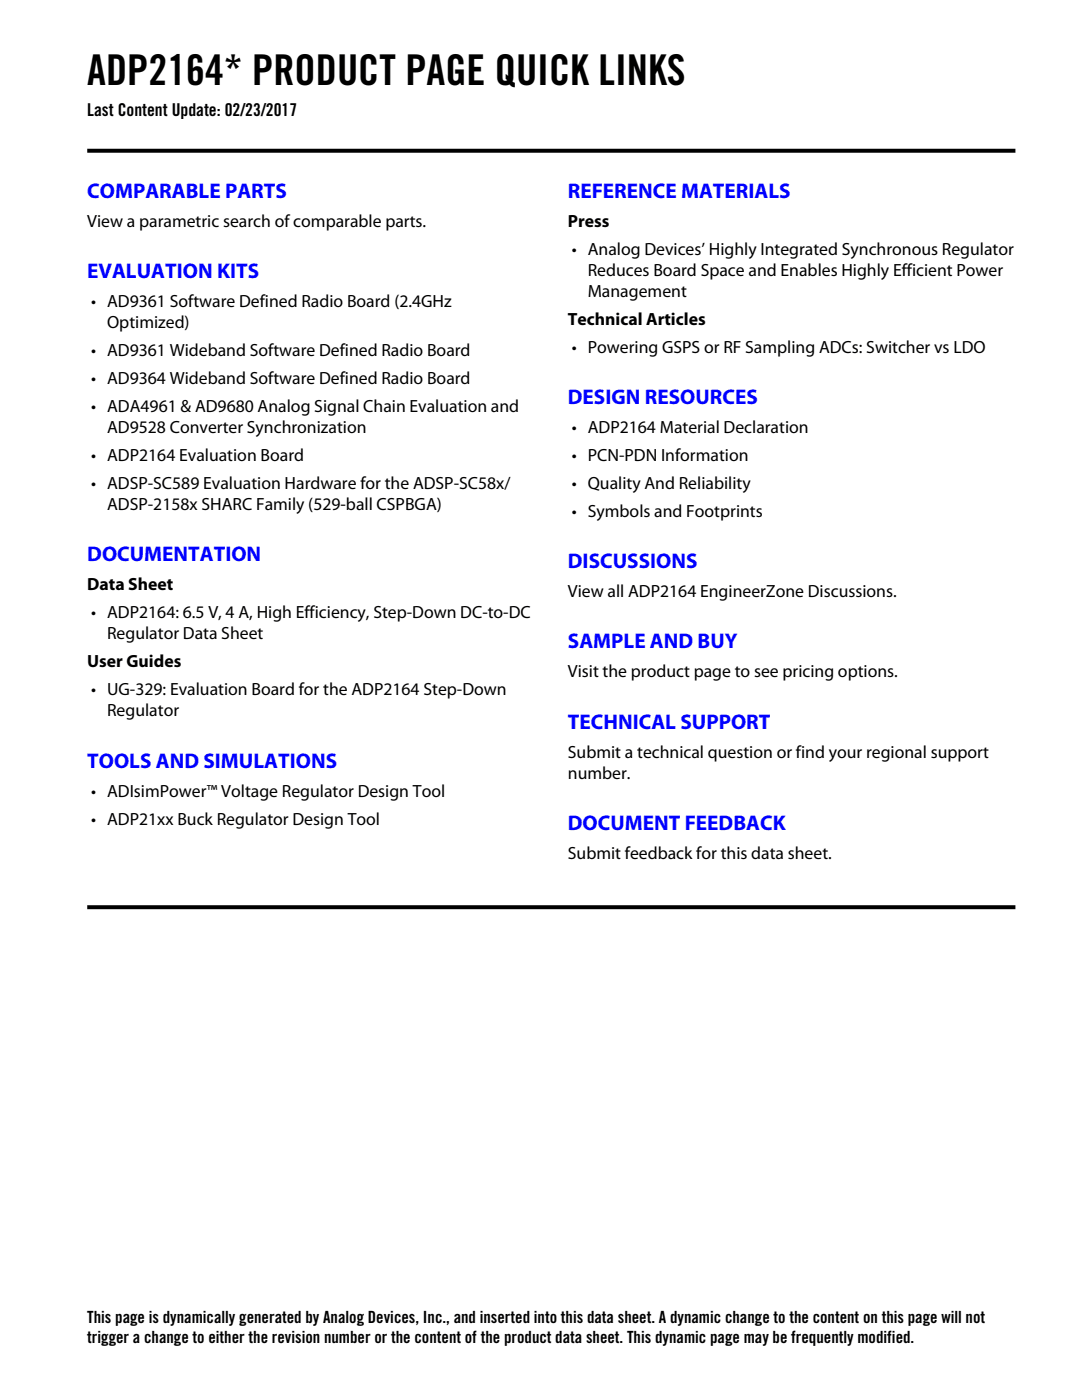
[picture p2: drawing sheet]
<svg xmlns="http://www.w3.org/2000/svg" width="216mm" height="279mm" viewBox="0 0 216 279" stroke-linecap="round" stroke-linejoin="round" font-family="sans-serif">
<defs><g id="words">
<text font-size="8.5" x="17.4" y="17">ADP2164* PRODUCT PAGE QUICK LINKS</text>
<g font-size="4.2" fill="#00f">
<text x="17.4" y="39.5">COMPARABLE PARTS</text>
<text x="113.3" y="39.5">REFERENCE MATERIALS</text>
<text x="17.4" y="55.5">EVALUATION KITS</text>
<text x="113.3" y="80.6">DESIGN RESOURCES</text>
<text x="17.4" y="112">DOCUMENTATION</text>
<text x="113.3" y="113.3">DISCUSSIONS</text>
<text x="113.3" y="129.4">SAMPLE AND BUY</text>
<text x="113.3" y="145.4">TECHNICAL SUPPORT</text>
<text x="17.4" y="153.2">TOOLS AND SIMULATIONS</text>
<text x="113.3" y="165.7">DOCUMENT FEEDBACK</text>
</g>
<g font-size="3.5">
<text x="17.4" y="23.1">Last Content Update: 02/23/2017</text>
<text x="17.4" y="45.3">View a parametric search of comparable parts.</text>
<text x="113.3" y="45.3">Press</text>
<text x="114.1" y="50.8">• Analog Devices’ Highly Integrated Synchronous Regulator</text>
<text x="117.3" y="55.1">Reduces Board Space and Enables Highly Efficient Power</text>
<text x="117.3" y="59.3">Management</text>
<text x="18.2" y="61.3">• AD9361 Software Defined Radio Board (2.4GHz</text>
<text x="21.4" y="65.5">Optimized)</text>
<text x="113.3" y="64.9">Technical Articles</text>
<text x="18.2" y="71.1">• AD9361 Wideband Software Defined Radio Board</text>
<text x="114.1" y="70.4">• Powering GSPS or RF Sampling ADCs: Switcher vs LDO</text>
<text x="18.2" y="76.7">• AD9364 Wideband Software Defined Radio Board</text>
<text x="18.2" y="82.2">• ADA4961 &amp; AD9680 Analog Signal Chain Evaluation and</text>
<text x="21.4" y="86.4">AD9528 Converter Synchronization</text>
<text x="114.1" y="86.4">• ADP2164 Material Declaration</text>
<text x="18.2" y="92">• ADP2164 Evaluation Board</text>
<text x="114.1" y="92">• PCN-PDN Information</text>
<text x="18.2" y="97.6">• ADSP-SC589 Evaluation Hardware for the ADSP-SC58x/</text>
<text x="21.4" y="101.8">ADSP-2158x SHARC Family (529-ball CSPBGA)</text>
<text x="114.1" y="97.6">• Quality And Reliability</text>
<text x="114.1" y="103.1">• Symbols and Footprints</text>
<text x="17.4" y="117.8">Data Sheet</text>
<text x="113.3" y="119.1">View all ADP2164 EngineerZone Discussions.</text>
<text x="18.2" y="123.4">• ADP2164: 6.5 V, 4 A, High Efficiency, Step-Down DC-to-DC</text>
<text x="21.4" y="127.6">Regulator Data Sheet</text>
<text x="17.4" y="133.2">User Guides</text>
<text x="113.3" y="135.2">Visit the product page to see pricing options.</text>
<text x="18.2" y="138.7">• UG-329: Evaluation Board for the ADP2164 Step-Down</text>
<text x="21.4" y="143">Regulator</text>
<text x="113.3" y="151.2">Submit a technical question or find your regional support</text>
<text x="113.3" y="155.4">number.</text>
<text x="18.2" y="159">• ADIsimPower™ Voltage Regulator Design Tool</text>
<text x="18.2" y="164.5">• ADP21xx Buck Regulator Design Tool</text>
<text x="113.3" y="171.5">Submit feedback for this data sheet.</text>
</g>
<g font-size="3.4">
<text x="17.4" y="264.1">This page is dynamically generated by Analog Devices, Inc., and inserted into this data sheet. A dynamic change to the content on this page will not</text>
<text x="17.4" y="268.1">trigger a change to either the revision number or the content of the product data sheet. This dynamic page may be frequently modified.</text>
</g>
</g></defs>
<g fill="#000">
<path d="M17.4 29.7h92.4l.4 .8h-92.8zM109.8 29.7h92.8v.8h-92.4z"/>
<path d="M17.4 180.7h92.4l.4 .8h-92.8zM109.8 180.7h92.8v.8h-92.4z"/>
</g>
<use href="#words"/>
</svg>
